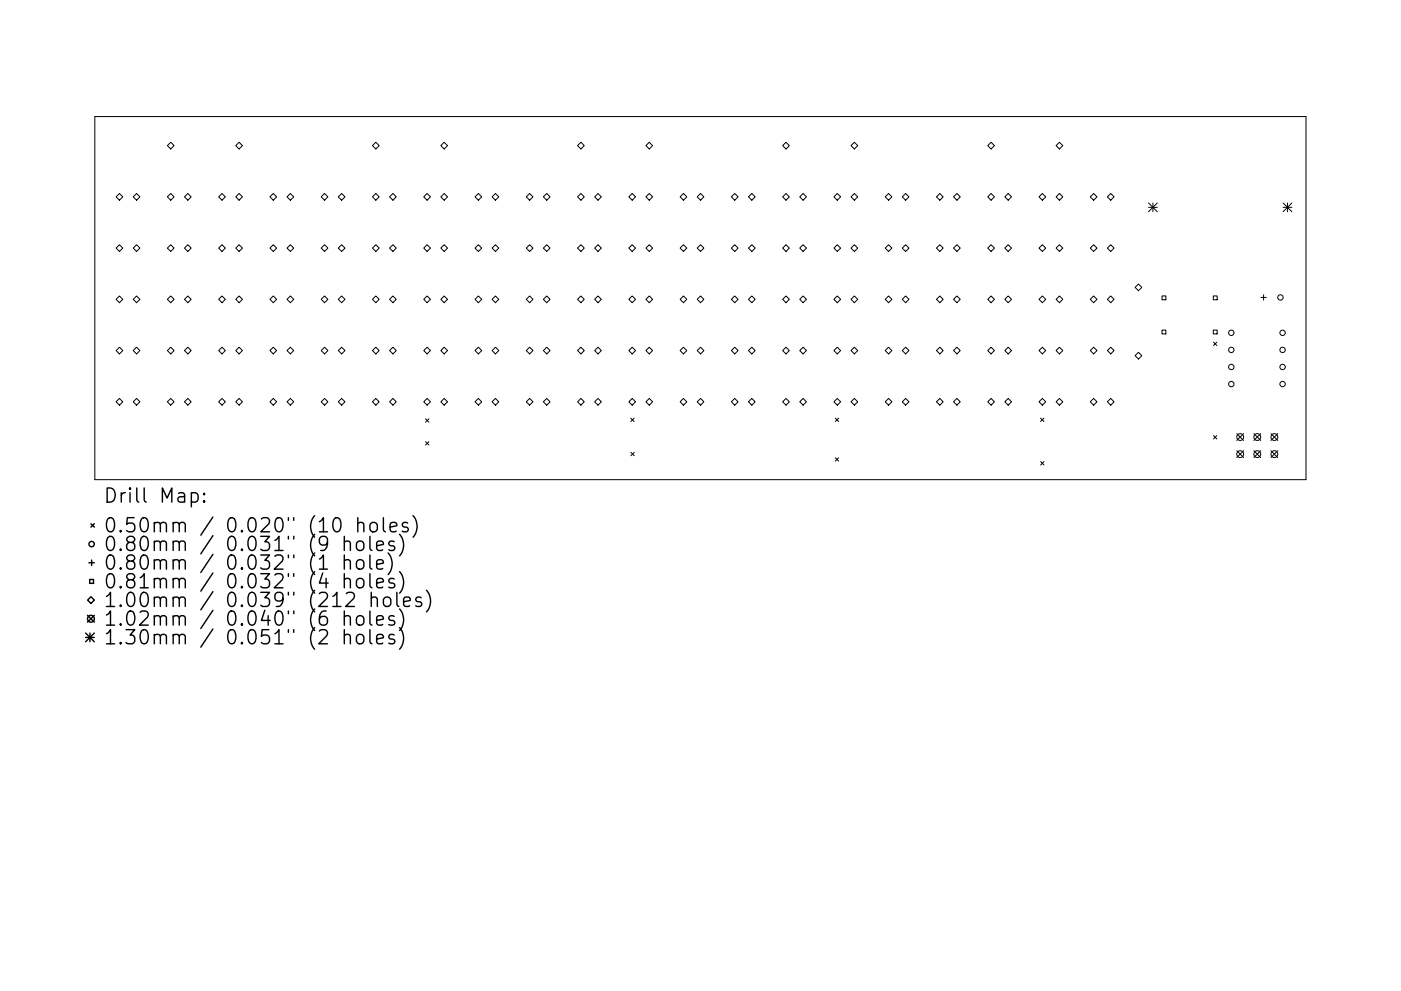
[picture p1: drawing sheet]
<svg xmlns="http://www.w3.org/2000/svg" width="297mm" height="210mm" viewBox="0 0 297 210" stroke-linecap="round" stroke-linejoin="round" font-family="sans-serif">
<defs><g id="words">
<g font-size="4.2">
<text x="22" y="106.7">Drill Map:</text>
<text x="22" y="113">0.50mm / 0.020&quot; (10 holes)</text>
<text x="22" y="116.9">0.80mm / 0.031&quot; (9 holes)</text>
<text x="22" y="120.9">0.80mm / 0.032&quot; (1 hole)</text>
<text x="22" y="124.9">0.81mm / 0.032&quot; (4 holes)</text>
<text x="22" y="128.8">1.00mm / 0.039&quot; (212 holes)</text>
<text x="22" y="132.8">1.02mm / 0.040&quot; (6 holes)</text>
<text x="22" y="136.7">1.30mm / 0.051&quot; (2 holes)</text>
</g>
</g></defs>
<g fill="none" stroke="#000" stroke-width=".21">
<path d="M20.1 24.7h256.8v77.1h-256.8zM36.2 30.2l.7 .7-.7 .7-.7-.7zM50.7 30.2l.7 .7-.7 .7-.7-.7zM79.7 30.2l.7 .7-.7 .7-.7-.7zM94.2 30.2l.7 .7-.7 .7-.7-.7zM123.2 30.2l.7 .7-.7 .7-.7-.7zM137.7 30.2l.7 .7-.7 .7-.8-.7zM166.6 30.2l.8 .7-.8 .7-.7-.7zM181.1 30.2l.8 .7-.8 .7-.7-.7zM209.4 30.9l.7-.7 .7 .7-.7 .7zM224.6 30.2l.7 .7-.7 .7-.7-.7zM24.6 41.8l.7-.7 .7 .7-.7 .7z"/>
<path d="M24.6 52.6l.7-.7 .7 .7-.7 .8zM28.2 52.6l.8-.7 .7 .7-.7 .8zM29 41.1l.7 .7-.7 .7-.8-.7zM35.5 41.8l.7-.7 .7 .7-.7 .7zM35.5 52.6l.7-.7 .7 .7-.7 .8zM39.1 52.6l.7-.7 .7 .7-.7 .8zM39.8 41.1l.7 .7-.7 .7-.7-.7zM46.4 52.6l.7-.7 .7 .7-.7 .8zM47.1 41.1l.7 .7-.7 .7-.7-.7zM50 52.6l.7-.7 .7 .7-.7 .8zM50.7 41.1l.7 .7-.7 .7-.7-.7zM57.2 41.8l.7-.7 .8 .7-.8 .7z"/>
<path d="M57.2 52.6l.7-.7 .8 .7-.8 .8zM60.9 52.6l.7-.7 .7 .7-.7 .8zM61.6 41.1l.7 .7-.7 .7-.7-.7zM68.1 52.6l.7-.7 .7 .7-.7 .8zM68.8 41.1l.7 .7-.7 .7-.7-.7zM71.7 52.6l.7-.7 .7 .7-.7 .8zM72.4 41.1l.7 .7-.7 .7-.7-.7zM79 52.6l.7-.7 .7 .7-.7 .8zM79.7 41.1l.7 .7-.7 .7-.7-.7zM83.3 41.1l.7 .7-.7 .7-.7-.7zM83.3 51.9l.7 .7-.7 .8-.7-.8zM89.8 52.6l.8-.7 .7 .7-.7 .8z"/>
<path d="M90.6 41.1l.7 .7-.7 .7-.8-.7zM93.5 52.6l.7-.7 .7 .7-.7 .8zM94.2 41.1l.7 .7-.7 .7-.7-.7zM100.7 52.6l.7-.7 .7 .7-.7 .8zM101.4 41.1l.7 .7-.7 .7-.7-.7zM104.3 52.6l.7-.7 .8 .7-.8 .8zM105 41.1l.8 .7-.8 .7-.7-.7zM111.6 52.6l.7-.7 .7 .7-.7 .8zM112.3 41.1l.7 .7-.7 .7-.7-.7zM115.2 41.8l.7-.7 .7 .7-.7 .7zM115.2 52.6l.7-.7 .7 .7-.7 .8zM122.5 41.8l.7-.7 .7 .7-.7 .7z"/>
<path d="M122.5 52.6l.7-.7 .7 .7-.7 .8zM126.1 41.8l.7-.7 .7 .7-.7 .7zM126.1 52.6l.7-.7 .7 .7-.7 .8zM133.3 52.6l.7-.7 .7 .7-.7 .8zM134 41.1l.7 .7-.7 .7-.7-.7zM136.9 52.6l.8-.7 .7 .7-.7 .8zM137.7 41.1l.7 .7-.7 .7-.8-.7zM144.2 41.8l.7-.7 .7 .7-.7 .7zM144.2 52.6l.7-.7 .7 .7-.7 .8zM147.8 52.6l.7-.7 .7 .7-.7 .8zM148.5 41.1l.7 .7-.7 .7-.7-.7zM155.1 52.6l.7-.7 .7 .7-.7 .8z"/>
<path d="M155.8 41.1l.7 .7-.7 .7-.7-.7zM158.7 52.6l.7-.7 .7 .7-.7 .8zM159.4 41.1l.7 .7-.7 .7-.7-.7zM165.9 41.8l.7-.7 .8 .7-.8 .7zM165.9 52.6l.7-.7 .8 .7-.8 .8zM169.6 41.8l.7-.7 .7 .7-.7 .7zM169.6 52.6l.7-.7 .7 .7-.7 .8zM176.8 52.6l.7-.7 .7 .7-.7 .8zM177.5 41.1l.7 .7-.7 .7-.7-.7zM180.4 41.8l.7-.7 .8 .7-.8 .7zM180.4 52.6l.7-.7 .8 .7-.8 .8zM187.7 41.8l.7-.7 .7 .7-.7 .7z"/>
<path d="M187.7 52.6l.7-.7 .7 .7-.7 .8zM191.3 52.6l.7-.7 .7 .7-.7 .8zM192 41.1l.7 .7-.7 .7-.7-.7zM198.5 52.6l.8-.7 .7 .7-.7 .8zM199.3 41.1l.7 .7-.7 .7-.8-.7zM202.2 41.8l.7-.7 .7 .7-.7 .7zM202.2 52.6l.7-.7 .7 .7-.7 .8zM209.4 41.8l.7-.7 .7 .7-.7 .7zM209.4 52.6l.7-.7 .7 .7-.7 .8zM213 41.8l.8-.7 .7 .7-.7 .7zM213 52.6l.8-.7 .7 .7-.7 .8zM220.3 41.8l.7-.7 .7 .7-.7 .7z"/>
<path d="M220.3 52.6l.7-.7 .7 .7-.7 .8zM223.9 41.8l.7-.7 .7 .7-.7 .7zM223.9 52.6l.7-.7 .7 .7-.7 .8zM231.2 41.8l.7-.7 .7 .7-.7 .7zM231.2 52.6l.7-.7 .7 .7-.7 .8zM234.8 41.8l.7-.7 .7 .7-.7 .7zM234.8 52.6l.7-.7 .7 .7-.7 .8zM243.5 43.1l1.9 1.8M243.5 44h1.9M244.4 43.1v1.8M245.4 43.1l-1.9 1.8M272 44h1.9"/>
<path d="M272 43.1l1.9 1.8M273 43.1v1.8M273.9 43.1l-1.9 1.8M24.6 63.5l.7-.7 .7 .7-.7 .7zM24.6 74.4l.7-.7 .7 .7-.7 .7zM28.2 74.4l.8-.7 .7 .7-.7 .7zM29 62.8l.7 .7-.7 .7-.8-.7zM35.5 63.5l.7-.7 .7 .7-.7 .7zM35.5 74.4l.7-.7 .7 .7-.7 .7zM39.1 74.4l.7-.7 .7 .7-.7 .7zM39.8 62.8l.7 .7-.7 .7-.7-.7zM46.4 74.4l.7-.7 .7 .7-.7 .7z"/>
<path d="M47.1 62.8l.7 .7-.7 .7-.7-.7zM50 74.4l.7-.7 .7 .7-.7 .7zM50.7 62.8l.7 .7-.7 .7-.7-.7zM57.2 63.5l.7-.7 .8 .7-.8 .7zM57.2 74.4l.7-.7 .8 .7-.8 .7zM60.9 74.4l.7-.7 .7 .7-.7 .7zM61.6 62.8l.7 .7-.7 .7-.7-.7zM68.1 74.4l.7-.7 .7 .7-.7 .7zM68.8 62.8l.7 .7-.7 .7-.7-.7zM71.7 74.4l.7-.7 .7 .7-.7 .7zM72.4 62.8l.7 .7-.7 .7-.7-.7zM79 74.4l.7-.7 .7 .7-.7 .7z"/>
<path d="M79.7 62.8l.7 .7-.7 .7-.7-.7zM83.3 62.8l.7 .7-.7 .7-.7-.7zM83.3 73.7l.7 .7-.7 .7-.7-.7zM89.8 63.5l.8-.7 .7 .7-.7 .7zM89.8 74.4l.8-.7 .7 .7-.7 .7zM93.5 63.5l.7-.7 .7 .7-.7 .7zM93.5 74.4l.7-.7 .7 .7-.7 .7zM100.7 63.5l.7-.7 .7 .7-.7 .7zM100.7 74.4l.7-.7 .7 .7-.7 .7zM104.3 63.5l.7-.7 .8 .7-.8 .7zM104.3 74.4l.7-.7 .8 .7-.8 .7zM111.6 74.4l.7-.7 .7 .7-.7 .7z"/>
<path d="M112.3 62.8l.7 .7-.7 .7-.7-.7zM115.2 74.4l.7-.7 .7 .7-.7 .7zM115.9 62.8l.7 .7-.7 .7-.7-.7zM122.5 74.4l.7-.7 .7 .7-.7 .7zM123.2 62.8l.7 .7-.7 .7-.7-.7zM126.1 74.4l.7-.7 .7 .7-.7 .7zM126.8 62.8l.7 .7-.7 .7-.7-.7zM133.3 74.4l.7-.7 .7 .7-.7 .7zM134 62.8l.7 .7-.7 .7-.7-.7zM136.9 74.4l.8-.7 .7 .7-.7 .7zM137.7 62.8l.7 .7-.7 .7-.8-.7zM144.2 63.5l.7-.7 .7 .7-.7 .7z"/>
<path d="M144.2 74.4l.7-.7 .7 .7-.7 .7zM147.8 74.4l.7-.7 .7 .7-.7 .7zM148.5 62.8l.7 .7-.7 .7-.7-.7zM155.1 74.4l.7-.7 .7 .7-.7 .7zM155.8 62.8l.7 .7-.7 .7-.7-.7zM158.7 74.4l.7-.7 .7 .7-.7 .7zM159.4 62.8l.7 .7-.7 .7-.7-.7zM165.9 63.5l.7-.7 .8 .7-.8 .7zM165.9 74.4l.7-.7 .8 .7-.8 .7zM169.6 63.5l.7-.7 .7 .7-.7 .7zM169.6 74.4l.7-.7 .7 .7-.7 .7zM176.8 74.4l.7-.7 .7 .7-.7 .7z"/>
<path d="M177.5 62.8l.7 .7-.7 .7-.7-.7zM180.4 63.5l.7-.7 .8 .7-.8 .7zM180.4 74.4l.7-.7 .8 .7-.8 .7zM187.7 63.5l.7-.7 .7 .7-.7 .7zM187.7 74.4l.7-.7 .7 .7-.7 .7zM191.3 74.4l.7-.7 .7 .7-.7 .7zM192 62.8l.7 .7-.7 .7-.7-.7zM198.5 63.5l.8-.7 .7 .7-.7 .7zM198.5 74.4l.8-.7 .7 .7-.7 .7zM202.2 63.5l.7-.7 .7 .7-.7 .7zM202.2 74.4l.7-.7 .7 .7-.7 .7zM209.4 63.5l.7-.7 .7 .7-.7 .7z"/>
<path d="M209.4 74.4l.7-.7 .7 .7-.7 .7zM213 63.5l.8-.7 .7 .7-.7 .7zM213 74.4l.8-.7 .7 .7-.7 .7zM220.3 63.5l.7-.7 .7 .7-.7 .7zM220.3 74.4l.7-.7 .7 .7-.7 .7zM223.9 63.5l.7-.7 .7 .7-.7 .7zM223.9 74.4l.7-.7 .7 .7-.7 .7zM231.2 63.5l.7-.7 .7 .7-.7 .7zM231.2 74.4l.7-.7 .7 .7-.7 .7zM234.8 63.5l.7-.7 .7 .7-.7 .7zM234.8 74.4l.7-.7 .7 .7-.7 .7zM240.7 61l.7-.7 .7 .7-.7 .7z"/>
<path d="M240.7 75.5l.7-.8 .7 .8-.7 .7zM246.4 62.8h.8v.8h-.8zM246.4 70h.8v.9h-.8zM257.2 62.8h.9v.8h-.9zM257.2 70h.9v.9h-.9zM257.3 72.6l.7 .7M258 72.6l-.7 .7M267.3 63.1h1.2M267.9 62.5v1.2M24.6 85.2l.7-.7 .7 .7-.7 .8zM28.2 85.2l.8-.7 .7 .7-.7 .8zM35.5 85.2l.7-.7 .7 .7-.7 .8z"/>
<path d="M39.1 85.2l.7-.7 .7 .7-.7 .8zM46.4 85.2l.7-.7 .7 .7-.7 .8zM50 85.2l.7-.7 .7 .7-.7 .8zM57.2 85.2l.7-.7 .8 .7-.8 .8zM60.9 85.2l.7-.7 .7 .7-.7 .8zM68.1 85.2l.7-.7 .7 .7-.7 .8zM71.7 85.2l.7-.7 .7 .7-.7 .8zM79 85.2l.7-.7 .7 .7-.7 .8zM83.3 84.5l.7 .7-.7 .8-.7-.8zM89.8 85.2l.8-.7 .7 .7-.7 .8zM90.2 88.9l.7 .7M90.2 93.7l.7 .7"/>
<path d="M90.9 88.9l-.7 .7M90.9 93.7l-.7 .7M93.5 85.2l.7-.7 .7 .7-.7 .8zM100.7 85.2l.7-.7 .7 .7-.7 .8zM104.3 85.2l.7-.7 .8 .7-.8 .8zM111.6 85.2l.7-.7 .7 .7-.7 .8zM115.2 85.2l.7-.7 .7 .7-.7 .8zM122.5 85.2l.7-.7 .7 .7-.7 .8zM126.1 85.2l.7-.7 .7 .7-.7 .8zM133.3 85.2l.7-.7 .7 .7-.7 .8zM133.7 88.7l.7 .7M133.8 96l.7 .7"/>
<path d="M134.4 88.7l-.7 .7M134.5 96l-.7 .7M136.9 85.2l.8-.7 .7 .7-.7 .8zM144.2 85.2l.7-.7 .7 .7-.7 .8zM147.8 85.2l.7-.7 .7 .7-.7 .8zM155.1 85.2l.7-.7 .7 .7-.7 .8zM158.7 85.2l.7-.7 .7 .7-.7 .8zM165.9 85.2l.7-.7 .8 .7-.8 .8zM169.6 85.2l.7-.7 .7 .7-.7 .8zM176.8 85.2l.7-.7 .7 .7-.7 .8zM177.1 97.1l.7 .7M177.1 88.7l.7 .7"/>
<path d="M177.8 97.1l-.7 .7M177.8 88.7l-.7 .7M180.4 85.2l.7-.7 .8 .7-.8 .8zM187.7 85.2l.7-.7 .7 .7-.7 .8zM191.3 85.2l.7-.7 .7 .7-.7 .8zM198.5 85.2l.8-.7 .7 .7-.7 .8zM202.2 85.2l.7-.7 .7 .7-.7 .8zM209.4 85.2l.7-.7 .7 .7-.7 .8zM213 85.2l.8-.7 .7 .7-.7 .8zM220.3 85.2l.7-.7 .7 .7-.7 .8zM220.6 88.7l.7 .7M220.6 97.9l.7 .8"/>
<path d="M221.3 88.7l-.7 .7M221.3 97.9l-.7 .8M223.9 85.2l.7-.7 .7 .7-.7 .8zM231.2 85.2l.7-.7 .7 .7-.7 .8zM234.8 85.2l.7-.7 .7 .7-.7 .8zM257.3 92.4l.7 .7M258 92.4l-.7 .7M262.2 92l1.5 1.4M262.2 95.6l1.5 1.5M263.7 92l-1.5 1.4M263.7 95.6l-1.5 1.5M265.8 95.6l1.5 1.5"/>
<path d="M265.8 92l1.5 1.4M267.3 92l-1.5 1.4M267.3 95.6l-1.5 1.5M269.5 95.6l1.4 1.5M269.5 92l1.4 1.4M270.9 92l-1.4 1.4M270.9 95.6l-1.4 1.5"/>
<circle cx="261.1" cy="74.2" r=".57"/>
<circle cx="261.1" cy="70.6" r=".57"/>
<circle cx="261.1" cy="77.9" r=".57"/>
<circle cx="271.5" cy="63.1" r=".57"/>
<circle cx="271.9" cy="74.2" r=".57"/>
<circle cx="271.9" cy="70.6" r=".57"/>
<circle cx="271.9" cy="77.9" r=".57"/>
<circle cx="261.1" cy="81.5" r=".57"/>
<circle cx="262.9" cy="96.3" r=".72"/>
<circle cx="262.9" cy="92.7" r=".72"/>
<circle cx="266.6" cy="96.3" r=".72"/>
<circle cx="266.6" cy="92.7" r=".72"/>
<circle cx="270.2" cy="96.3" r=".72"/>
<circle cx="270.2" cy="92.7" r=".72"/>
<circle cx="271.9" cy="81.5" r=".57"/>
</g>
<g fill="none" stroke="#000" stroke-width=".3">
<path d="M18.9 119.4h1.1M19.3 111.1l.7 .7M19.4 118.8v1.2M20 111.1l-.7 .7M40.6 104.7l.8-.2 .6 .6v.9l-.3 .4-.3 .1-.8-.1M43.3 106.2l.1 .2-.1 .1-.2-.1 .2-.2v.3M43.3 104.7l.1 .1-.1 .2-.2-.2 .2-.1v.3M73 115.1a.74 .74 0 0 1 1.3 .1v1.6M73 119a.74 .74 0 0 1 1.3 .2v1.6M73 113.8v3M73 117.8v3M75.7 119a.81 .81 0 0 1 .8-.3 .81 .81 0 0 1 .6 .6v.9a.81 .81 0 0 1-.7 .6 .81 .81 0 0 1-.8-.6v-.9z"/>
<path d="M75.9 111.1a.74 .74 0 0 1 1.2 .2v1.5M75.9 114.9a.81 .81 0 0 1 1.2 .5v.8a.81 .81 0 0 1-.7 .6 .81 .81 0 0 1-.8-.6v-.8zM75.9 109.8v3M78.4 113.8v2.6l.5 .4M78.4 117.8v2.5l.5 .5M78.6 111.1a.81 .81 0 0 1 .8-.3 .81 .81 0 0 1 .6 .6v.9a.81 .81 0 0 1-.8 .6 .81 .81 0 0 1-.8-.6v-.9zM79.9 115.8l1.4-.3-.2-.6-.8-.1-.4 .4v1.2l.1 .2 .3 .2 .8-.2M79.9 119.8l1.4-.3-.2-.6-.8-.1-.4 .4v1.1l.1 .3 .3 .2 .8-.2M81.3 109.8v2.6l.4 .4M82.3 117.3a3.4 3.4 0 0 1 0 4.6M82.7 111.8l1.4-.3-.1-.5-.9-.2-.4 .5v1.1l.2 .3 .2 .1 .9-.1M83.6 114.9l-.7-.1-.5 .4 .2 .4 1 .3 .1 .3-.1 .4-.3 .2-.9-.2"/>
<path d="M84.7 113.4a3.4 3.4 0 0 1 0 4.5M86.4 111l-.7-.2-.4 .5 .1 .4 1 .3 .2 .3-.2 .4-.3 .1-.8-.1M87.6 109.4a3.4 3.4 0 0 1 0 4.6M18.1 134.3l1.9 1.9M18.1 135.2h1.9M18.6 130.6l1.4 1.4M18.6 127.3l.7-.7 .7 .7-.7 .7zM19 122.9h.8v.9h-.8zM19.1 134.3v1.9M20 130.6l-1.4 1.4M20 134.3l-1.9 1.9M73 123a.74 .74 0 0 1 1.3 .1v1.6"/>
<path d="M73 130.9a.74 .74 0 0 1 1.3 .2v1.5M73 134.9a.74 .74 0 0 1 1.3 .1v1.6M73 121.7v3M73 129.6v3M73 133.6v3M75.7 134.9a.81 .81 0 0 1 .8-.3 .81 .81 0 0 1 .6 .6v.8a.81 .81 0 0 1-.7 .6 .81 .81 0 0 1-.8-.6v-.8zM75.9 122.9a.81 .81 0 0 1 1.2 .4v.8a.81 .81 0 0 1-.7 .6 .81 .81 0 0 1-.8-.6v-.8zM75.9 130.8a.81 .81 0 0 1 1.2 .4v.9a.81 .81 0 0 1-.7 .6 .81 .81 0 0 1-.8-.6v-.9zM78.4 121.7v2.6l.5 .4M78.4 129.6v2.6l.5 .4M78.4 133.6v2.6l.5 .4M78.7 127a.74 .74 0 0 1 1.3 .1v1.6"/>
<path d="M78.7 125.7v3M79.9 123.7l1.4-.3-.2-.5-.8-.2-.4 .4v1.2l.1 .3 .3 .1 .8-.1M79.9 131.6l1.4-.3-.2-.5-.8-.2-.4 .5v1.1l.1 .3 .3 .1 .8-.1M79.9 135.6l1.4-.3-.2-.6-.8-.1-.4 .4v1.2l.1 .3 .3 .1 .8-.1M81.4 127a.81 .81 0 0 1 .8-.3 .81 .81 0 0 1 .7 .5v.9a.81 .81 0 0 1-.8 .6 .81 .81 0 0 1-.8-.6v-.9zM83.6 122.9l-.7-.2-.5 .4 .2 .5 1 .3 .1 .2-.1 .5-.3 .1-.9-.1M83.6 130.8l-.7-.2-.5 .5 .2 .4 1 .3 .1 .3-.1 .4-.3 .1-.9-.1M83.6 134.7l-.7-.1-.5 .4 .2 .5 1 .2 .1 .3-.1 .5-.3 .1-.9-.1M84.1 125.7v2.5l.5 .5M84.7 121.3a3.4 3.4 0 0 1 0 4.6M84.7 129.2a3.4 3.4 0 0 1 0 4.6M84.7 133.2a3.4 3.4 0 0 1 0 4.5"/>
<path d="M85.6 127.7l1.4-.3-.1-.6-.9-.1-.4 .4v1.1l.1 .3 .3 .2 .9-.2M89.3 126.8l-.7-.1-.5 .4 .2 .4 1 .3 .1 .3-.1 .4-.3 .2-.9-.2M90.4 125.2a3.4 3.4 0 0 1 0 4.6"/>
<circle cx="19.4" cy="115.4" r=".57"/>
<circle cx="19.3" cy="131.3" r=".72"/>
</g>
<use href="#words"/>
</svg>
